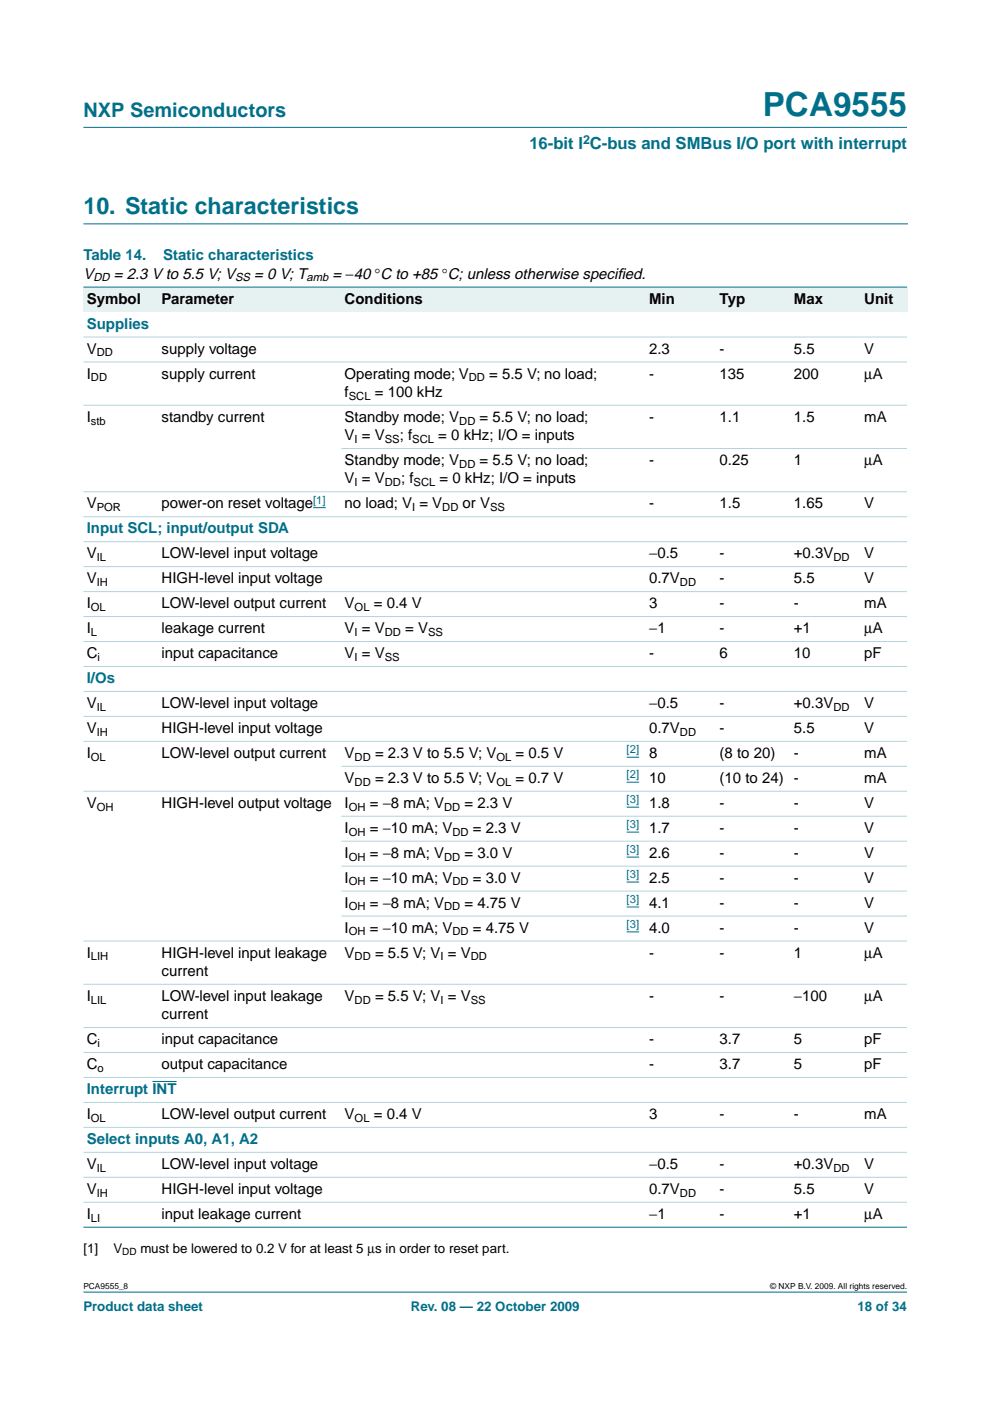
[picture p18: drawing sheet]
<svg xmlns="http://www.w3.org/2000/svg" width="210mm" height="297mm" viewBox="0 0 210 297" stroke-linecap="round" stroke-linejoin="round" font-family="sans-serif">
<defs><g id="words">
<text font-size="7.1" fill="#00708a" x="161.7" y="24.7">PCA9555</text>
<text font-size="4.9" fill="#00708a" x="17.7" y="45.5">10. Static characteristics</text>
<text font-size="4.2" fill="#00708a" x="17.7" y="24.9">NXP Semiconductors</text>
<text font-size="3.5" fill="#00708a" x="112.2" y="31.6">16-bit I C-bus and SMBus I/O port with interrupt</text>
<g font-size="3.2" fill="#00708a">
<text x="17.7" y="55.2">Table 14.</text>
<text x="34.6" y="55.2">Static characteristics</text>
<text x="18.4" y="69.7">Supplies</text>
<text x="18.4" y="113.1">Input SCL; input/output SDA</text>
<text x="18.4" y="144.8">I/Os</text>
<text x="18.4" y="232">Interrupt INT</text>
<text x="18.4" y="242.6">Select inputs A0, A1, A2</text>
</g>
<g font-size="3.2">
<text x="17.7" y="59.1">V</text>
<text x="24.1" y="59.1">= 2.3 V to 5.5 V; V</text>
<text x="53.9" y="59.1">= 0 V; T</text>
<text x="70.5" y="59.1">= −40 °C to +85 °C; unless otherwise specif</text>
<text x="130.9" y="59.1">ied.</text>
<text x="18.4" y="64.4">Symbol</text>
<text x="34.3" y="64.4">Parameter</text>
<text x="73.1" y="64.4">Conditions</text>
<text x="137.6" y="64.4">Min</text>
<text x="152.6" y="64.4">Typ</text>
<text x="168.3" y="64.4">Max</text>
<text x="183.3" y="64.4">Unit</text>
<text x="18.4" y="75">V</text>
<text x="34.3" y="75">supply voltage</text>
<text x="137.6" y="75">2.3</text>
<text x="152.6" y="75">-</text>
<text x="168.3" y="75">5.5</text>
<text x="183.3" y="75">V</text>
<text x="18.4" y="80.3">I</text>
<text x="34.3" y="80.3">supply current</text>
<text x="73.1" y="80.3">Operating mode; V</text>
<text x="103.7" y="80.3">= 5.5 V; no load;</text>
<text x="137.6" y="80.3">-</text>
<text x="152.6" y="80.3">135</text>
<text x="168.3" y="80.3">200</text>
<text x="183.3" y="80.3">µA</text>
<text x="18.4" y="89.4">I</text>
<text x="34.3" y="89.4">standby current</text>
<text x="73.1" y="89.4">Standby mode; V</text>
<text x="73.1" y="84.2">f</text>
<text x="79.5" y="84.2">= 100 kHz</text>
<text x="101.7" y="89.4">= 5.5 V; no load;</text>
<text x="137.6" y="89.4">-</text>
<text x="152.6" y="89.4">1.1</text>
<text x="168.3" y="89.4">1.5</text>
<text x="183.3" y="89.4">mA</text>
<text x="73.1" y="93.3">V = V</text>
<text x="84.8" y="93.3">; f</text>
<text x="92.9" y="93.3">= 0 kHz; I/O = inputs</text>
<text x="73.1" y="98.6">Standby mode; V</text>
<text x="101.7" y="98.6">= 5.5 V; no load;</text>
<text x="137.6" y="98.6">-</text>
<text x="152.6" y="98.6">0.25</text>
<text x="168.3" y="98.6">1</text>
<text x="183.3" y="98.6">µA</text>
<text x="18.4" y="107.8">V</text>
<text x="34.3" y="107.8">power-on reset voltage</text>
<text x="73.1" y="107.8">no load; V = V</text>
<text x="73.1" y="102.5">V = V</text>
<text x="85" y="102.5">; f</text>
<text x="93.2" y="102.5">= 0 kHz; I/O = inputs</text>
<text x="98.1" y="107.8">or V</text>
<text x="137.6" y="107.8">-</text>
<text x="152.6" y="107.8">1.5</text>
<text x="168.3" y="107.8">1.65</text>
<text x="183.3" y="107.8">V</text>
<text x="18.4" y="118.4">V</text>
<text x="34.3" y="118.4">LOW-level input voltage</text>
<text x="137.6" y="118.4">−0.5</text>
<text x="152.6" y="118.4">-</text>
<text x="168.3" y="118.4">+0.3V</text>
<text x="183.3" y="118.4">V</text>
<text x="18.4" y="123.7">V</text>
<text x="34.3" y="123.7">HIGH-level input voltage</text>
<text x="137.6" y="123.7">0.7V</text>
<text x="152.6" y="123.7">-</text>
<text x="168.3" y="123.7">5.5</text>
<text x="183.3" y="123.7">V</text>
<text x="18.4" y="129">I</text>
<text x="34.3" y="129">LOW-level output current</text>
<text x="73.1" y="129">V</text>
<text x="79.3" y="129">= 0.4 V</text>
<text x="137.6" y="129">3</text>
<text x="152.6" y="129">-</text>
<text x="168.3" y="129">-</text>
<text x="183.3" y="129">mA</text>
<text x="18.4" y="134.2">I</text>
<text x="34.3" y="134.2">leakage current</text>
<text x="73.1" y="134.2">V = V</text>
<text x="85.9" y="134.2">= V</text>
<text x="137.6" y="134.2">−1</text>
<text x="152.6" y="134.2">-</text>
<text x="168.3" y="134.2">+1</text>
<text x="183.3" y="134.2">µA</text>
<text x="18.4" y="139.5">C</text>
<text x="34.3" y="139.5">input capacitance</text>
<text x="73.1" y="139.5">V = V</text>
<text x="137.6" y="139.5">-</text>
<text x="152.6" y="139.5">6</text>
<text x="168.3" y="139.5">10</text>
<text x="183.3" y="139.5">pF</text>
<text x="18.4" y="155.4">V</text>
<text x="18.4" y="150.1">V</text>
<text x="34.3" y="150.1">LOW-level input voltage</text>
<text x="34.3" y="155.4">HIGH-level input voltage</text>
<text x="137.6" y="155.4">0.7V</text>
<text x="137.6" y="150.1">−0.5</text>
<text x="152.6" y="150.1">-</text>
<text x="152.6" y="155.4">-</text>
<text x="168.3" y="150.1">+0.3V</text>
<text x="168.3" y="155.4">5.5</text>
<text x="183.3" y="155.4">V</text>
<text x="183.3" y="150.1">V</text>
<text x="18.4" y="160.7">I</text>
<text x="34.3" y="160.7">LOW-level output current</text>
<text x="73.1" y="160.7">V</text>
<text x="79.5" y="160.7">= 2.3 V to 5.5 V; V</text>
<text x="109.3" y="160.7">= 0.5 V</text>
<text x="137.6" y="160.7">8</text>
<text x="152.6" y="160.7">(8 to 20)</text>
<text x="168.3" y="160.7">-</text>
<text x="183.3" y="160.7">mA</text>
<text x="73.1" y="166">V</text>
<text x="79.5" y="166">= 2.3 V to 5.5 V; V</text>
<text x="109.3" y="166">= 0.7 V</text>
<text x="137.6" y="166">10</text>
<text x="152.6" y="166">(10 to 24) -</text>
<text x="183.3" y="166">mA</text>
<text x="18.4" y="171.3">V</text>
<text x="34.3" y="171.3">HIGH-level output voltage</text>
<text x="73.1" y="171.3">I</text>
<text x="78.4" y="171.3">= −8 mA; V</text>
<text x="98.5" y="171.3">= 2.3 V</text>
<text x="137.6" y="171.3">1.8</text>
<text x="152.6" y="171.3">-</text>
<text x="168.3" y="171.3">-</text>
<text x="183.3" y="171.3">V</text>
<text x="73.1" y="176.6">I</text>
<text x="78.4" y="176.6">= −10 mA; V</text>
<text x="100.3" y="176.6">= 2.3 V</text>
<text x="137.6" y="176.6">1.7</text>
<text x="152.6" y="176.6">-</text>
<text x="168.3" y="176.6">-</text>
<text x="183.3" y="176.6">V</text>
<text x="73.1" y="181.9">I</text>
<text x="78.4" y="181.9">= −8 mA; V</text>
<text x="98.5" y="181.9">= 3.0 V</text>
<text x="137.6" y="181.9">2.6</text>
<text x="152.6" y="181.9">-</text>
<text x="168.3" y="181.9">-</text>
<text x="183.3" y="181.9">V</text>
<text x="73.1" y="187.2">I</text>
<text x="78.4" y="187.2">= −10 mA; V</text>
<text x="100.3" y="187.2">= 3.0 V</text>
<text x="137.6" y="187.2">2.5</text>
<text x="152.6" y="187.2">-</text>
<text x="168.3" y="187.2">-</text>
<text x="183.3" y="187.2">V</text>
<text x="73.1" y="192.5">I</text>
<text x="73.1" y="197.7">I</text>
<text x="78.4" y="192.5">= −8 mA; V</text>
<text x="78.4" y="197.7">= −10 mA; V</text>
<text x="98.5" y="192.5">= 4.75 V</text>
<text x="100.3" y="197.7">= 4.75 V</text>
<text x="137.6" y="192.5">4.1</text>
<text x="137.6" y="197.7">4.0</text>
<text x="152.6" y="192.5">-</text>
<text x="152.6" y="197.7">-</text>
<text x="168.3" y="192.5">-</text>
<text x="168.3" y="197.7">-</text>
<text x="183.3" y="192.5">V</text>
<text x="183.3" y="197.7">V</text>
<text x="18.4" y="203">I</text>
<text x="34.3" y="203">HIGH-level input leakage</text>
<text x="73.1" y="203">V</text>
<text x="79.5" y="203">= 5.5 V; V = V</text>
<text x="137.6" y="203">-</text>
<text x="152.6" y="203">-</text>
<text x="168.3" y="203">1</text>
<text x="183.3" y="203">µA</text>
<text x="34.3" y="206.9">current</text>
<text x="18.4" y="212.2">I</text>
<text x="34.3" y="212.2">LOW-level input leakage</text>
<text x="73.1" y="212.2">V</text>
<text x="79.5" y="212.2">= 5.5 V; V = V</text>
<text x="137.6" y="212.2">-</text>
<text x="152.6" y="212.2">-</text>
<text x="168.3" y="212.2">−100</text>
<text x="183.3" y="212.2">µA</text>
<text x="18.4" y="221.4">C</text>
<text x="34.3" y="216.1">current</text>
<text x="34.3" y="221.4">input capacitance</text>
<text x="137.6" y="221.4">-</text>
<text x="152.6" y="221.4">3.7</text>
<text x="168.3" y="221.4">5</text>
<text x="183.3" y="221.4">pF</text>
<text x="18.4" y="226.7">C</text>
<text x="34.3" y="226.7">output capacitance</text>
<text x="137.6" y="226.7">-</text>
<text x="152.6" y="226.7">3.7</text>
<text x="168.3" y="226.7">5</text>
<text x="183.3" y="226.7">pF</text>
<text x="18.4" y="237.3">I</text>
<text x="34.3" y="237.3">LOW-level output current</text>
<text x="73.1" y="237.3">V</text>
<text x="79.3" y="237.3">= 0.4 V</text>
<text x="137.6" y="237.3">3</text>
<text x="152.6" y="237.3">-</text>
<text x="168.3" y="237.3">-</text>
<text x="183.3" y="237.3">mA</text>
<text x="18.4" y="247.8">V</text>
<text x="34.3" y="247.8">LOW-level input voltage</text>
<text x="137.6" y="247.8">−0.5</text>
<text x="152.6" y="247.8">-</text>
<text x="168.3" y="247.8">+0.3V</text>
<text x="183.3" y="247.8">V</text>
<text x="18.4" y="253.1">V</text>
<text x="34.3" y="253.1">HIGH-level input voltage</text>
<text x="137.6" y="253.1">0.7V</text>
<text x="152.6" y="253.1">-</text>
<text x="168.3" y="253.1">5.5</text>
<text x="183.3" y="253.1">V</text>
<text x="18.4" y="258.4">I</text>
<text x="34.3" y="258.4">input leakage current</text>
<text x="137.6" y="258.4">−1</text>
<text x="152.6" y="258.4">-</text>
<text x="168.3" y="258.4">+1</text>
<text x="183.3" y="258.4">µA</text>
</g>
<g font-size="2.8">
<text x="17.7" y="265.6">[1]</text>
<text x="24" y="265.6">V</text>
<text x="29.8" y="265.6">must be lowered to 0.2 V for at least 5 µs in order to reset part.</text>
</g>
<g font-size="2.8" fill="#00708a">
<text x="17.7" y="278">Product data sheet</text>
<text x="87.1" y="278">Rev. 08 — 22 October 2009</text>
<text x="181.8" y="278">18 of 34</text>
</g>
<text font-size="2.6" fill="#00708a" x="123.6" y="30.5">2</text>
<g font-size="2.4">
<text x="19.8" y="59.7">DD</text>
<text x="49.9" y="59.7">SS</text>
<text x="65" y="59.7">amb</text>
<text x="20.5" y="75.6">DD</text>
<text x="19.3" y="80.8">DD</text>
<text x="99.4" y="80.8">DD</text>
<text x="74" y="84.7">SCL</text>
<text x="19.3" y="90">stb</text>
<text x="75.2" y="93.9">I</text>
<text x="81.6" y="93.9">SS</text>
<text x="87.4" y="93.9">SCL</text>
<text x="97.4" y="90">DD</text>
<text x="97.4" y="99.2">DD</text>
<text x="75.2" y="103.1">I</text>
<text x="81.6" y="103.1">DD</text>
<text x="87.7" y="103.1">SCL</text>
<text x="20.5" y="108.4">POR</text>
<text x="87.4" y="108.4">I</text>
<text x="93.8" y="108.4">DD</text>
<text x="103.9" y="108.4">SS</text>
<text x="20.5" y="118.9">IL</text>
<text x="176.7" y="118.9">DD</text>
<text x="20.5" y="124.2">IH</text>
<text x="144.2" y="124.2">DD</text>
<text x="19.3" y="129.5">OL</text>
<text x="75.2" y="129.5">OL</text>
<text x="19.3" y="134.8">L</text>
<text x="75.2" y="134.8">I</text>
<text x="81.6" y="134.8">DD</text>
<text x="90.8" y="134.8">SS</text>
<text x="20.7" y="140.1">i</text>
<text x="75.2" y="140.1">I</text>
<text x="81.6" y="140.1">SS</text>
<text x="20.5" y="150.7">IL</text>
<text x="20.5" y="156">IH</text>
<text x="144.2" y="156">DD</text>
<text x="176.7" y="150.7">DD</text>
<text x="19.3" y="161.3">OL</text>
<text x="75.2" y="161.3">DD</text>
<text x="105.2" y="161.3">OL</text>
<text x="75.2" y="166.6">DD</text>
<text x="105.2" y="166.6">OL</text>
<text x="20.5" y="171.9">OH</text>
<text x="74" y="171.9">OH</text>
<text x="94.2" y="171.9">DD</text>
<text x="74" y="177.2">OH</text>
<text x="95.9" y="177.2">DD</text>
<text x="74" y="182.4">OH</text>
<text x="94.2" y="182.4">DD</text>
<text x="74" y="187.7">OH</text>
<text x="95.9" y="187.7">DD</text>
<text x="74" y="193">OH</text>
<text x="94.2" y="193">DD</text>
<text x="19.3" y="203.6">LIH</text>
<text x="74" y="198.3">OH</text>
<text x="75.2" y="203.6">DD</text>
<text x="93.4" y="203.6">I</text>
<text x="95.9" y="198.3">DD</text>
<text x="99.8" y="203.6">DD</text>
<text x="19.3" y="212.8">LIL</text>
<text x="75.2" y="212.8">DD</text>
<text x="93.4" y="212.8">I</text>
<text x="99.8" y="212.8">SS</text>
<text x="20.7" y="222">i</text>
<text x="20.7" y="227.2">o</text>
<text x="19.3" y="237.8">OL</text>
<text x="75.2" y="237.8">OL</text>
<text x="20.5" y="248.4">IL</text>
<text x="176.7" y="248.4">DD</text>
<text x="20.5" y="253.7">IH</text>
<text x="144.2" y="253.7">DD</text>
<text x="19.3" y="259">LI</text>
</g>
<g font-size="2.4" fill="#00f">
<text x="66.4" y="106.8">[1]</text>
<text x="132.9" y="159.8">[2]</text>
<text x="132.9" y="165">[2]</text>
<text x="132.9" y="170.3">[3]</text>
<text x="132.9" y="175.6">[3]</text>
<text x="132.9" y="180.9">[3]</text>
<text x="132.9" y="186.2">[3]</text>
<text x="132.9" y="191.5">[3]</text>
<text x="132.9" y="196.8">[3]</text>
</g>
<text font-size="2.1" x="25.9" y="266.1">DD</text>
<g font-size="1.8">
<text x="17.7" y="273.4">PCA9555_8</text>
<text x="163.3" y="273.4">© NXP B.V. 2009. All rights reserved.</text>
</g>
</g></defs>
<g fill="#00708a" stroke="#00708a" stroke-width=".21">
<path d="M17.7 273.9h174.6z"/>
<path d="M17.7 27h174.6z"/>
</g>
<path d="M17.7 47.5h174.7" fill="none" stroke="#00708a" stroke-width=".21"/>
<g fill="#e6f2f2">
<path d="M17.7 60.9h15.9v5.3h-15.9z" fill-rule="evenodd"/>
<path d="M33.6 60.9h38.8v5.3h-38.8z" fill-rule="evenodd"/>
<path d="M72.4 60.9h56.4v5.3h-56.4z" fill-rule="evenodd"/>
<path d="M128.8 60.9h8.1v5.3h-8.1z" fill-rule="evenodd"/>
<path d="M136.9 60.9h15v5.3h-15z" fill-rule="evenodd"/>
<path d="M151.9 60.9h15.7v5.3h-15.7z" fill-rule="evenodd"/>
<path d="M167.6 60.9h15v5.3h-15z" fill-rule="evenodd"/>
<path d="M182.6 60.9h9.7v5.3h-9.7z" fill-rule="evenodd"/>
</g>
<path d="M66.4 107.6h2.6M132.9 160.5h2.6M132.9 165.8h2.6M132.9 171.1h2.6M132.9 176.4h2.6M132.9 181.7h2.6M132.9 187h2.6M132.9 192.3h2.6M132.9 197.6h2.6" fill="none" stroke="#00f" stroke-width=".21"/>
<path d="M32.3 229.3h5.1" fill="none" stroke="#00708a" stroke-width=".21"/>
<g fill="#00708a" stroke="#00708a" stroke-width=".21">
<path d="M17.7 60.9h174.6z"/>
<path d="M17.7 260.2h174.6z"/>
</g>
<g fill="#b3d4db" stroke="#b3d4db" stroke-width=".21">
<path d="M17.7 71.5h174.6z"/>
<path d="M17.7 76.7h174.6z"/>
<path d="M17.7 85.9h174.6z"/>
<path d="M72.4 95.1h119.9z"/>
<path d="M17.7 104.3h174.6z"/>
<path d="M17.7 109.6h174.6z"/>
<path d="M17.7 114.8h174.6z"/>
<path d="M17.7 120.1h174.6z"/>
<path d="M17.7 125.4h174.6z"/>
<path d="M17.7 130.7h174.6z"/>
<path d="M17.7 136h174.6z"/>
<path d="M17.7 141.3h174.6z"/>
<path d="M17.7 146.6h174.6z"/>
<path d="M17.7 151.9h174.6z"/>
<path d="M17.7 157.2h174.6z"/>
<path d="M72.4 162.5h119.9z"/>
<path d="M17.7 167.8h174.6z"/>
<path d="M72.4 173.1h119.9z"/>
<path d="M72.4 178.3h119.9z"/>
<path d="M72.4 183.6h119.9z"/>
<path d="M72.4 188.9h119.9z"/>
<path d="M72.4 194.2h119.9z"/>
<path d="M17.7 199.5h174.6z"/>
<path d="M17.7 208.7h174.6z"/>
<path d="M17.7 217.9h174.6z"/>
<path d="M17.7 223.1h174.6z"/>
<path d="M17.7 228.4h174.6z"/>
<path d="M17.7 233.7h174.6z"/>
<path d="M17.7 239h174.6z"/>
<path d="M17.7 244.3h174.6z"/>
<path d="M17.7 249.6h174.6z"/>
<path d="M17.7 254.9h174.6z"/>
</g>
<use href="#words"/>
</svg>
